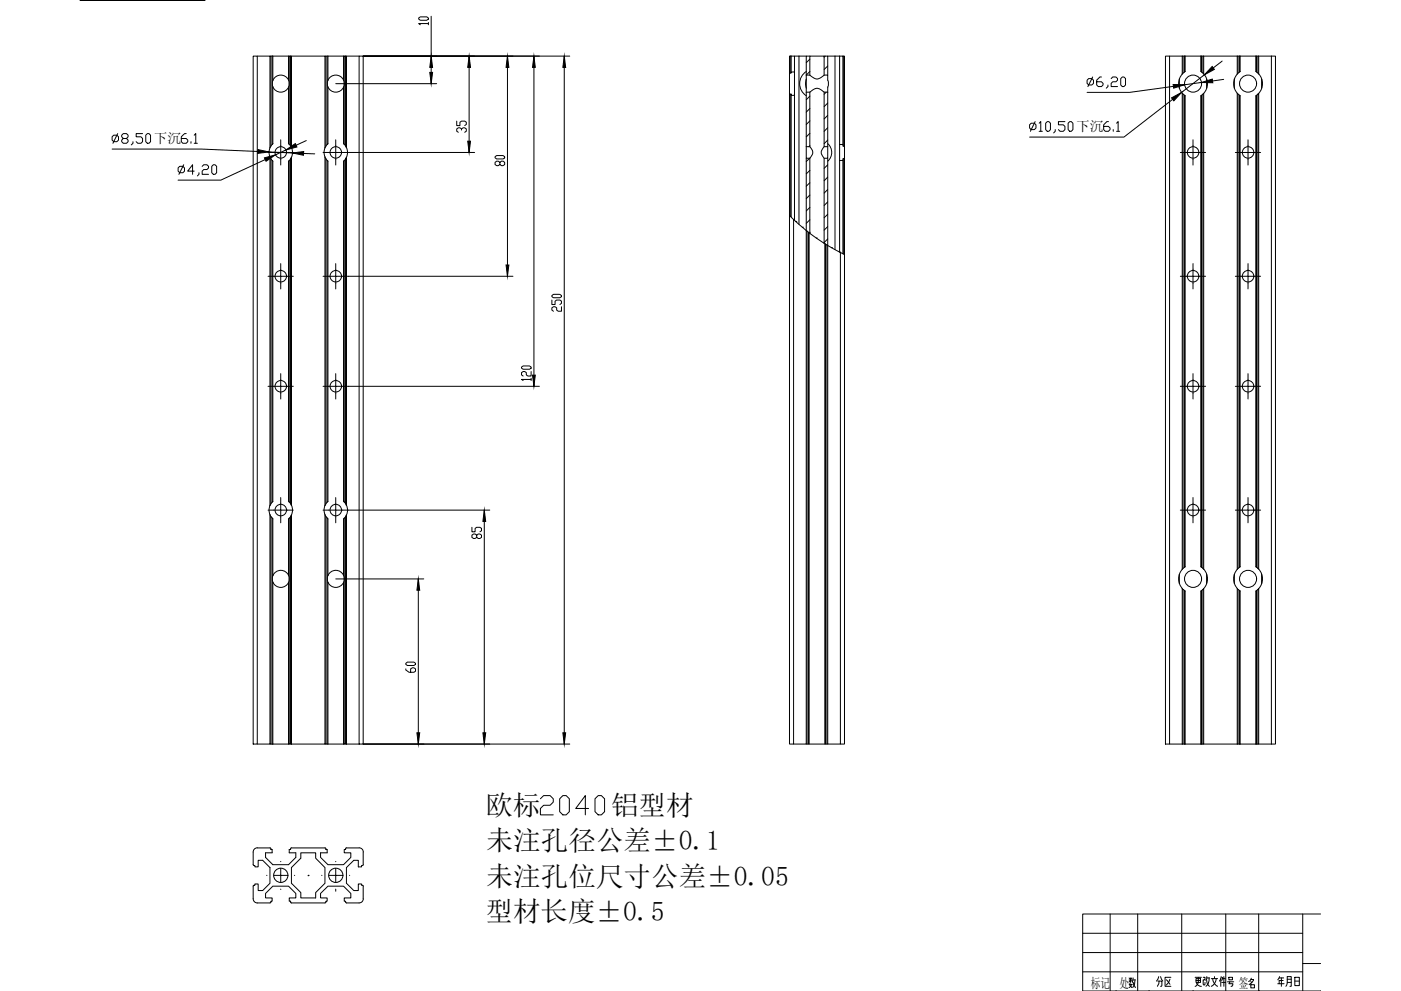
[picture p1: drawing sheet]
<svg xmlns="http://www.w3.org/2000/svg" width="594mm" height="420mm" viewBox="0 0 594 420" stroke-linecap="round" stroke-linejoin="round" font-family="sans-serif">
<defs><g id="words">
<g font-size="11.7">
<text x="205.8" y="345.5">欧标</text>
<text x="259.1" y="345.5">铝型材</text>
<text x="206" y="360.5">未注孔径公差±0.1</text>
<text x="206" y="375.5">未注孔位尺寸公差±0.05</text>
<text x="205.9" y="390.6">型材长度±0.5</text>
</g>
<g font-size="7.9">
<text x="489.3" y="419.5">分区</text>
<text x="505.5" y="419.5">更改文件号</text>
<text x="540.5" y="419.5">年月日</text>
</g>
<g font-size="5.8">
<text x="456.3" y="55.7">下沉</text>
<text x="65.2" y="60.7">下沉</text>
<text x="462.6" y="418.9">标记</text>
<text x="474.7" y="418.7">处</text>
<text x="525.4" y="418.8">签</text>
</g>
</g></defs>
<!-- layer: 5 -->
<g fill="none" stroke="#000" stroke-width=".42">
<path d="M33.9 .2h53.1M459.1 395.7h93.3M470.7 387.5v32.7M482.4 387.5v32.7M501.1 387.5v32.7M519.8 387.5v32.7M533.7 387.5v32.7M552.4 387.5v32.7M560 387.5h-100.9v32.7h100.9M459.1 403.9h93.3M459.1 412h93.3M552.4 408.5h7.6"/>
<path d="M473.1 420.2h.1M533.7 420.2h.1M560 420.2h.1"/>
</g>
<!-- layer: 10 -->
<g fill="none" stroke="#000" stroke-width=".42">
<path d="M177.5 7.6l.7-.4h2.8l.7 .4v.5l-.7 .5h-2.8l-.7-.5zM181.7 10h-4.2l.7 .5M181.7 9.5v1M182.8 6.9v28.6M142.4 35.5h42.8M154 23.8h87.6M198.9 23.8v40.8M215.2 23.8v93.3M226.4 23.8v140M239.3 23.8v291.7M343.4 30.3l-1.5 1.5M343.4 25.1l-1.5 1.5"/>
<path d="M349.9 23.8l-.4 .5M350.4 39.1l-.9 .9M351 28l-1.5 1.5M119 59.3v5.3h-5.3M142.4 59.3v5.3h-5.4M193.7 51.4v1.9h1.3v-1.5l.7-.4h1.4l.6 .4v.9l-.6 .6M195.7 55.2v-.5l-.7-.5h-.6l-.7 .5v.9l.7 .5M195.7 54.7l.7-.5h.7l.6 .5v.9l-.6 .5M343.4 46l-1.5 1.5M343.4 51.3l-1.5 1.5M343.4 40.8l-1.5 1.5M343.4 56.5l-1.5 1.5"/>
<path d="M351 43.7l-1.5 1.5M351 48.9l-1.5 1.5M351 54.1l-1.5 1.6M351 59.4l-1.5 1.5M505.9 59.3v5.3h-5.4M529.2 59.3v5.3h-5.4M124.4 64.6h-5.4v5.4M201.3 64.6h-58.9v5.4M209.9 66.4l.7-.4h2.7l.7 .4v.5l-.7 .5h-2.7l-.7-.5zM212 68.8l.6-.5h.7l.7 .5v1l-.7 .4h-.7l-.6-.4v-1l-.7-.5h-.7l-.7 .5v1l.7 .4h.7l.7-.4M343.3 67.1l-1.4 1.4M343.4 72.2l-1.5 1.5"/>
<path d="M343.4 77.5l-1.5 1.5M343.4 61.7l-.4 .5M351 69.9l-1.5 1.5M351 75.1l-1.5 1.5M511.2 64.6h-5.3v5.4M534.5 64.6h-5.3v5.4M337.4 93.9h.1M340.2 96.4h.1M343.1 98.7h.1M343.4 82.7l-1.5 1.5M343.4 87.9l-1.5 1.6M343.4 93.2l-1.5 1.5"/>
<path d="M343.4 98.4l-.3 .3M351 80.3l-1.5 1.6M351 85.6l-1.5 1.5M351 90.8l-1.5 1.5M351 96.1l-1.5 1.5M119 111.8v5.3h-5.3M124.4 117.1h-5.4v5.4M142.4 111.8v5.3h-5.4M217.5 117.1h-75.1v5.4M346.1 100.9h.1M349.3 103h.1M351 101.3l-1.5 1.5"/>
<path d="M352.6 105h.1M355.9 106.8h.1M505.9 111.8v5.3h-5.4M511.2 117.1h-5.3v5.4M529.2 111.8v5.3h-5.4M534.5 117.1h-5.3v5.4M234 127.2v1.9h1.4v-1.4l.7-.5h1.3l.7 .5v.9l-.7 .5M234 125.3l.7-.5h2.7l.7 .5v.5l-.7 .4h-2.7l-.7-.4zM238.1 130v2h-1.4l-.6-.5v-1l-.7-.5h-.7l-.7 .5v1l.7 .5M119 158.4v5.4h-5.3M142.4 158.4v5.4h-5.4M221.1 155.6l.7-.4h2.7l.7 .4v.5l-.7 .4h-2.7l-.7-.4z"/>
<path d="M225.2 157.5v1.9h-1.3l-.7-.4v-1l-.7-.5h-.7l-.7 .5v1l.7 .4M505.9 158.4v5.4h-5.4M529.2 158.4v5.4h-5.4M124.4 163.8h-5.4v5.4M225.2 160.9h-4.1l.7 .4M225.2 160.4v.9M228.7 163.8h-86.3v5.4M511.2 163.8h-5.3v5.4M534.5 163.8h-5.3v5.4M119 210.9v5.4h-5.3M124.4 216.3h-5.4v5.4M142.4 210.9v5.4h-5.4"/>
<path d="M205.4 216.3v99.2M207.7 216.3h-65.3v5.4M505.9 210.9v5.4h-5.4M511.2 216.3h-5.3v5.4M529.2 210.9v5.4h-5.4M534.5 216.3h-5.3v5.4M200.1 223.6v1.9h1.4v-1.5l.6-.4h1.4l.7 .4v1l-.7 .5M202.1 226.9l.7-.5h.7l.7 .5v.9l-.7 .5h-.7l-.7-.5v-.9l-.6-.5h-.7l-.7 .5v.9l.7 .5h.7l.6-.5M142.4 245.4h37.3M177.4 245.4v70.1M172.1 283.6v.5l1.3 .9h2.1l.7-.4v-1l-.7-.5h-.7l-.7 .5v1.4M172.1 281.2l.7-.5h2.7l.7 .5v.5l-.7 .5h-2.7l-.7-.5z"/>
<path d="M154 315.5h87.6M113.1 371.1h.1M119 368.2v2.9h-2.9M119 365.2v.1M119 377v.1M122 371.1h-3v3M124.8 371.1h.2M136.4 371.1h.1M142.4 368.2v2.9h-3M142.4 365.2v.1M142.4 377v.9M145.3 371.1h-2.9v3"/>
<path d="M148.2 371.1h.1M478.8 415.5h1.1M478.8 417.4h1.3M478.8 414.6l.2 .3M479.2 416.8l-.2 .8 .9 1.1M479.4 414.6v1.9M479.8 416l-.4-.5-.6 .8M479.8 417.4l-.2 .8-.8 .5M479.9 414.6l-.1 .3M480.5 416.5l1 2.2M480.5 415.5h1M480.5 414.6l-.4 1.9"/>
<path d="M481.3 415.5l-.2 1.9-.8 1.3M530.4 415.3h1.1v.3l-1.9 1.9M530.4 417.5h1.5v1.3h-1.5zM530.4 416.1l.4 .5M530.6 414.7l-.6 1.1-.5 .3"/>
</g>
<!-- layer: 0 -->
<g fill="none" stroke="#000" stroke-width=".42">
<path d="M107.4 23.8h1.7v291.7h-1.7zM109.1 23.8h5.4v38.9M114.5 23.8h.4v38.2l-.4 .7M114.9 23.8h7.7M115.4 23.8v37.5M115.7 23.8v10.2M115.7 36.9v24.1M122.3 36.9l.1 24 .9 1.1M122.3 23.8v10.2M122.4 34a3.6 3.6 0 0 0-5.6-1.4 3.6 3.6 0 0 0 0 5.7 3.6 3.6 0 0 0 5.6-1.4M122.4 34l.3 1.5-.3 1.4M123.2 23.8h.4v38.9l-.4-.7z"/>
<path d="M123.2 23.8h-.6v37.5M123.6 23.8h14.2v38.9M137.8 23.8h.4v38.2l-.4 .7M138.2 23.8h.5v37.5M138.7 23.8h7.3M139.1 36.9v24l-.9 1.1M139.1 23.8v10.2M139.1 34l-.3 1.5 .3 1.4M139.1 34a3.6 3.6 0 0 1 3.3-2.2 3.6 3.6 0 0 1 3.3 2.2M139.1 36.9a3.6 3.6 0 0 0 3.3 2.2 3.6 3.6 0 0 0 3.3-2.2M145.7 23.8v10.2M145.7 36.9v24.1"/>
<path d="M145.7 34l.3 1.5-.3 1.4M146.6 23.8h.3v38.9l-.3-.7zM146.6 23.8h-.6v37.5M146.9 23.8h5.4M152.3 23.8h1.7v291.7h-1.7zM334.8 39.6v51.7M334.9 31.1l.6-.1v-.5h1.4v9.9h-1.4v-.5l-.7-.2zM335.1 23.8h-.3v7.6M335.1 23.8h.4M335.1 23.8v7.2M335.1 39.9v51.8M335.5 23.8h1.4v6.7"/>
<path d="M335.5 23.8v6.7M336.9 23.8h5M338.8 23.8v71.2M341.9 31.8h1.5a3.6 3.6 0 0 0 6.1 0h1.5l.3 3.7-.3 1.4v25.3M341.9 39.1h1.5M341.9 31.8v30.4M341.9 30.3a6.1 6.1 0 0 0 0 10.3M341.9 33.5l-.3 1.7 .3 2.3M343.4 39.1a3.6 3.6 0 0 1 6.1 0v23.1a3.1 3.1 0 0 0 0 4.9v36M343.4 39.1v23.1a3.1 3.1 0 0 1 0 4.9v31.8M343.4 31.8v-8h6.1v8M343.4 23.8h-1.5v8"/>
<path d="M349.5 23.8h1.5v8M349.5 39.1h1.5M351 23.8h5M354.1 23.8v82M356 23.8h1.4v37.5h-1.4M356 23.8v83M357.4 23.8h.4v38.2M357.8 23.8h.3v38.9M461 34l.6-.7h1.4l.7 .7v1.3l-.7 .7h-1.4l-.6-.7zM463.3 32.6l-2 4.1M467.1 32.6h-.7l-1.4 1.4v2l.7 .7h1.4l.6-.7v-.7l-.6-.6h-2.1M469.8 36v.7l-.7 .7"/>
<path d="M471.2 33.3l.6-.7h1.4l.7 .7v.7l-.7 .7h-1.4l-.6 .6v1.4h2.7M475.2 33.3l.7-.7h.7l.7 .7v2.7l-.7 .7h-.7l-.7-.7zM494.2 23.8h1.7v291.7h-1.7zM495.9 23.8h5.4M497.6 36.6l-18.6 2.6h-18M500.1 33.4v4.1M501.3 39.6l.3 .3v201.1l-.3 .3M501.3 23.8h.3v7.2l-.3 .4M501.3 23.8v7.6M501.3 39.6v201.7M501.4 31.4a6.1 6.1 0 0 0 0 8.1M501.6 23.8h8.5"/>
<path d="M501.7 39.9l.6 .5M502.2 23.8v6.7M502.3 30.5l-.6 .5M502.5 23.8l.1 6.5-.3 .2M509.2 23.8v6.5l.3 .2M509.4 35l-7.1 .9M509.5 23.8v6.7M509.5 30.5l.6 .5M510.1 39.9l-.6 .5M510.4 39.6l-.3 .3v201.1l.3 .3M510.4 23.8h-.3v7.2l.3 .4M510.4 23.8h14.2"/>
<path d="M510.4 23.8v7.6M510.4 39.6v201.7M510.4 31.4a6.1 6.1 0 0 1 0 8.1M510.7 31.7l-9.7 7.5M511.6 33.4v4.1M518.2 25.9l-3.7 2.9M518.9 33.7l-4.7 .6M523.4 33.4v4.1M524.6 23.8h.4v7.2l-.4 .4M524.6 39.6l.4 .3v201.1l-.4 .3M524.6 23.8v7.6M524.6 39.6v201.7"/>
<path d="M524.7 31.4a6.1 6.1 0 0 0 0 8.1M525 23.8h8.4M525 39.9l.6 .5M525.6 23.8v6.7M525.6 30.5l-.6 .5M525.9 23.8v6.5l-.3 .2M532.5 23.8v6.5l.3 .2M532.8 23.8v6.7M532.8 30.5l.6 .5M533.4 39.9l-.6 .5M533.5 39.8l.2-.2v201.7l-.3-.3zM533.7 23.8h-.3v7.2l.3 .4"/>
<path d="M533.7 23.8h5.4M533.7 23.8v7.6M533.8 31.4a6.1 6.1 0 0 1 0 8.1M535 33.4v4.1M539.1 23.8h1.8v291.7h-1.8M539.1 23.8v291.7M48.2 57.3h1.4l.6 .7v1.4l-.6 .7h-1.4l-.7-.7v-1.4zM49.9 56.6l-2 4.1M52.3 58.7l-.7-.7v-.7l.7-.7h1.3l.7 .7v.7l-.7 .7h-1.3l-.7 .7v.7l.7 .6h1.3l.7-.6v-.7l-.7-.7M60.5 56.6h-2.8v1.4h2.1l.7 .7v1.4l-.7 .6h-1.4l-.7-.6M61.8 57.3l.7-.7h.7l.6 .7v2.8l-.6 .6h-.7l-.7-.6zM79 56.6h-.7l-1.4 1.4v2.1l.7 .6h1.4l.6-.6v-.7l-.6-.7h-2.1"/>
<path d="M82.3 57.3l.7-.7v4.1M129.9 59.6l-4.3 2M335.5 40.4v51.6M336.9 40.4v52.9M437.3 52.2h1.3l.7 .7v1.4l-.7 .6h-1.3l-.7-.6v-1.4zM439 51.6l-2.1 4.1M440.6 52.2l.7-.6v4.1M440.6 55.7h1.4M443.4 52.2l.7-.6h.7l.6 .6v2.7l-.6 .8h-.7l-.7-.8zM447.5 54.9v.8l-.7 .6M451.6 51.6h-2.8v1.3h2l.8 .7v1.3l-.8 .8h-1.3l-.7-.8M452.9 52.2l.7-.6h.7l.7 .6v2.7l-.7 .8h-.7l-.7-.8z"/>
<path d="M470 51.6h-.7l-1.3 1.3v2l.7 .8h1.3l.7-.8v-.6l-.7-.7h-2M472.1 54.9v.8M473.5 52.2l.6-.6v4.1M473.5 55.7h1.3M497.2 42.1l-20.6 16h-40M502.2 40.4v200.1M502.3 40.4l.3 .2-.1 199.7-.2 .2M509.5 40.4v200.1M509.5 40.4l-.3 .2v199.7l.3 .2M525.6 40.4v200.1M525.6 40.4l.3 .2v199.7l-.3 .2M532.8 40.4v200.1"/>
<path d="M532.8 40.4l-.3 .2v199.7l.3 .2M47.5 63.2h38l23.8 1M56.4 60.1v.6l-.7 .7M75.5 71.2l.7-.7h1.4l.6 .7v1.4l-.6 .6h-1.4l-.7-.6zM77.9 69.9l-2 4M81 60.1v.6M82.3 72.6h-2.7l2.1-2.7v4M82.3 60.7h1.4M84.4 73.2v.7l-.7 .7M85.7 70.5l.7-.6h1.4l.6 .6v.7l-.6 .7h-1.4l-.7 .7v1.3h2.7M89.8 70.5l.7-.6h.7l.7 .6v2.7l-.7 .7h-.7l-.7-.7zM112.5 67.6l-18.9 8.8h-18.1"/>
<path d="M114.1 64.4l9.9 .5M114.5 66.6l.4 .7v146.4l-.4 .6zM114.5 62.6l-.4 1.7 .4 2.3M114.8 67.3l.6 .7M115.4 68v144.9M115.4 68l.3 .3M115.7 68.3v144.3M115.7 60.9l-.9 1.1M121.2 63.6l-4.4 2.1M122.3 68.3l.1 144.3 .3 .3M122.6 68v144.9M122.7 68l-.3 .3"/>
<path d="M123.3 67.3l-.6 .7M123.6 66.6v147.7l-.4-.6v-146.5zM123.6 62.6l.4 1.7-.4 2.3M128.7 65.1l4.8 .1M137.8 66.6l.4 .7v146.4l-.4 .6zM137.8 62.6l-.4 1.7 .4 2.3M138.2 67.3l.6 .7M138.7 68v144.9M138.8 68l.3 .3M139.1 68.3v144.3l-.3 .3M145.7 68.3v144.3M145.7 60.9l.9 1.1"/>
<path d="M146 68v144.9M146 68l-.3 .3M146.6 67.3l-.6 .7M146.9 66.6v147.7l-.3-.6v-146.5zM147 62.6l.4 1.7-.4 2.3M341.9 62.2v4.9h1.5M341.9 67.1v30.6M341.9 62.2h1.5M349.5 62.2h1.5M351 62.2v4.9h-1.5M351 67.1v37M351 60.9a5 5 0 0 1 0 7.4"/>
<path d="M357.4 61.3v.7l.7 .4v4.2M357.4 68v39.6M357.8 67.3v40.4M358.1 66.6l-.2 .6-.5 .1v.7h-1.4M358.1 66.6v41.3M334.8 91.3v224.2h1.7M334.8 91.3l1.7 1.7M336.5 93v222.5h5.4v-217.8M336.5 93l5.4 4.7M341.9 97.7l.3 .3M342.2 98v217.5h-.3M342.2 98l.6 .5"/>
<path d="M342.8 98.5v217h-.6M342.9 98.5l.2 .2M343.1 98.7v216.8h-.3M343.1 98.7l6.7 4.6M349.8 103.3v212.2h.3M349.8 103.3l.3 .2M350.1 103.5v212h.5M350.1 103.5l.5 .3M350.6 103.8v211.7h.4M350.6 103.8l.4 .3M351 104.1v211.4h5.4v-208.4M351 104.1l5.4 3"/>
<path d="M356.4 107.1l1.7 .8M358.1 107.9v207.6h-1.7M114.5 218.3v97.2h-5.4M114.5 218.3l.4 .6v96.6h-.4M114.5 214.3l-.4 1.7 .4 2.2M114.8 218.9l.6 .8M115.4 219.7v95.8M115.4 212.9l-.6 .7M115.4 219.7l.3 .3M115.7 220v24M115.7 212.6l-.3 .3M122.6 219.7v95.8h.6"/>
<path d="M122.7 212.9l.6 .7M122.7 219.7l-.3 .3-.1 24M123.3 218.9l-.6 .8M123.6 218.3v97.2h-.4v-96.6zM123.6 214.3l.4 1.7-.4 2.2M137.8 218.3v97.2h-14.2M137.8 218.3l.4 .6v96.6h-.4M137.8 214.3l-.4 1.7 .4 2.2M138.2 218.9l.6 .8M138.7 219.7v95.8h-.5M138.8 212.9l-.6 .7M138.8 219.7l.3 .3v24"/>
<path d="M145.7 220v24M145.7 212.6l.3 .3M146 219.7v95.8h.6M146 212.9l.6 .7M146 219.7l-.3 .3M146.6 218.9l-.6 .8M146.9 218.3v97.2h-.3v-96.6zM147 214.3l.4 1.7-.4 2.2M115.7 246.9v68.6M122.3 246.9v68.6M139.1 246.9v68.6M139.1 246.9a3.6 3.6 0 0 1 3.3-5.1 3.6 3.6 0 0 1 3.3 5.1"/>
<path d="M139.1 246.9a3.6 3.6 0 0 0 3.3 2.1 3.6 3.6 0 0 0 3.3-2.1M145.7 246.9v68.6M500.1 243.5v4M501.3 249.6l.3 .3v65.6h-.3M501.3 249.6v65.9M501.4 241.3a6.1 6.1 0 0 0 0 8.2M501.7 249.9l.6 .5M502.2 250.4v65.1M502.3 240.5l-.6 .5M502.3 250.4l.3 .2-.1 64.9M509.5 250.4v65.1M509.5 240.5l.6 .5"/>
<path d="M509.5 250.4l-.3 .2v64.9M510.1 249.9l.3-.3v65.9h-.3zM510.1 249.9l-.6 .5M510.4 241.3a6.1 6.1 0 0 1 0 8.2M511.6 243.5v4M523.4 243.5v4M524.6 249.6l.4 .3v65.6h-.4M524.6 249.6v65.9M524.7 241.3a6.1 6.1 0 0 0 0 8.2M525 249.9l.6 .5M525.6 250.4v65.1M525.6 240.5l-.6 .5"/>
<path d="M525.6 250.4l.3 .2v64.9M532.8 250.4v65.1M532.8 240.5l.6 .5M532.8 250.4l-.3 .2v64.9M533.4 249.9l.3-.3v65.9h-.3zM533.4 249.9l-.6 .5M533.8 241.3a6.1 6.1 0 0 1 0 8.2M535 243.5v4M114.9 315.5h7.7M138.7 315.5h7.3M146.9 315.5h5.4M343.1 315.5h6.7"/>
<path d="M495.9 315.5h5.4M501.6 315.5h8.5M510.4 315.5h14.2M525 315.5h8.4M533.7 315.5h5.4M229.2 338.7l1.3-1.4h2.8l1.3 1.4v1.4l-1.3 1.3h-2.8l-1.3 1.4v2.7h5.4M238.7 337.3h1.4l1.3 1.4v5.4l-1.3 1.4h-1.4l-1.4-1.4v-5.4zM252.3 338.7l1.4-1.4h1.3l1.4 1.4v5.4l-1.4 1.4h-1.3l-1.4-1.4zM152.3 359.5h-5.4l-.3 .7h-.6v1.4h2.8v1.9l-3.1 3.1h-6.6l-3.2-3.1v-1.9h2.8v-1.4h-.5l-.2-.7h-14.6l-.2 .7h-.6v1.4h2.8v1.9l-3.1 3.1h-6.6l-3.1-3.1v-1.9h2.8v-1.4h-.5l-.2-.7h-6.1l-1 .8-.2 .9M152.3 359.5l1.2 .5 .6 1.2M249.6 342.8h-5.5l4.1-5.5v8.2M107.4 361.2v5.4l.7 .3v.6h1.4v-2.8h1.9l3.1 3.1v6.7l-3.1 3.1h-1.9v-2.8h-1.4v.6l-.7 .1v5.6l.2 .9 .6 .6 .9 .2h5.6l.2-.7h.5v-1.4h-2.8v-1.9l3.1-3.1h6.6l3.1 3.1v1.9h-2.8v1.4h.6l.2 .7h14.4l.4-.7h.5v-1.4h-2.8v-1.9l3.2-3.1h6.6l3.1 3.1v1.9h-2.8v1.4h.6l.3 .7h5.4"/>
<path d="M127.6 361.6h6.3v2.3l3.9 3.9v6.7l-3.9 3.9v2.3h-6.3v-2.3l-4-3.9v-6.7l4-3.9zM130.7 371.1h.1M130.8 371.1l-.1 .2M154 361.2l.1 5.4-.8 .3v.6h-1.4v-2.8h-1.9l-3.1 3.1v6.7l3.1 3.1h1.9v-2.8h1.4v.6l.7 .1v6l-.8 1.1-.9 .2"/>
<circle cx="505.9" cy="35.5" r="3.6"/>
<circle cx="529.2" cy="35.5" r="3.6"/>
<circle cx="119.1" cy="64.6" r="2.43"/>
<circle cx="142.4" cy="64.6" r="2.43"/>
<circle cx="505.9" cy="64.6" r="2.43"/>
<circle cx="529.2" cy="64.6" r="2.43"/>
<circle cx="119.1" cy="117.1" r="2.43"/>
<circle cx="142.4" cy="117.1" r="2.43"/>
<circle cx="505.9" cy="117.1" r="2.43"/>
<circle cx="529.2" cy="117.1" r="2.43"/>
<circle cx="119.1" cy="163.8" r="2.43"/>
<circle cx="142.4" cy="163.8" r="2.43"/>
<circle cx="505.9" cy="163.8" r="2.43"/>
<circle cx="529.2" cy="163.8" r="2.43"/>
<circle cx="119.1" cy="216.3" r="2.43"/>
<circle cx="142.4" cy="216.3" r="2.43"/>
<circle cx="505.9" cy="216.3" r="2.43"/>
<circle cx="529.2" cy="216.3" r="2.43"/>
<circle cx="119.1" cy="245.4" r="3.6"/>
<circle cx="505.9" cy="245.4" r="3.6"/>
<circle cx="529.2" cy="245.4" r="3.6"/>
<circle cx="119.1" cy="371.1" r="3"/>
<circle cx="142.4" cy="371.1" r="3"/>
</g>
<!-- layer: 10 -->
<g fill="#000" stroke="#000" stroke-width=".42">
<path d="M182.2 30.7h1.2l-.6 4.8zM182.8 23.8l.6 4.8h-1.2zM198.9 23.8l.6 4.8h-1.2zM215.2 23.8l.6 4.8h-1.2zM226.4 23.8l.6 4.8h-1.2zM239.3 23.8l.6 4.8h-1.2zM198.3 59.9h1.2l-.6 4.7zM214.6 112.4h1.2l-.6 4.7zM225.8 159h1.2l-.6 4.8zM205.4 216.3l.6 4.8h-1.2zM177.4 245.4l.6 4.8h-1.2zM176.8 310.7h1.2l-.6 4.8z"/>
<path d="M204.8 310.7h1.2l-.6 4.8zM238.7 310.7h1.2l-.6 4.8z"/>
</g>
<!-- layer: 0 -->
<path d="M497.5 35.8l4.8 .1-4.6 1.5zM514 28.2l.9 1.2-4.2 2.3zM509.4 35l4.7-1.5 .2 1.6zM496.8 41.5l4.2-2.3-3.2 3.6zM109.3 63.4l4.8 1-4.8 .6zM112.1 66.9l4.7-1.2-4 2.7zM121.2 63.6l4-2.7 .7 1.4zM124 64.9l4.8-.6-.1 1.5z" fill="#000" stroke="#000" stroke-width=".42"/>
<use href="#words"/>
</svg>
